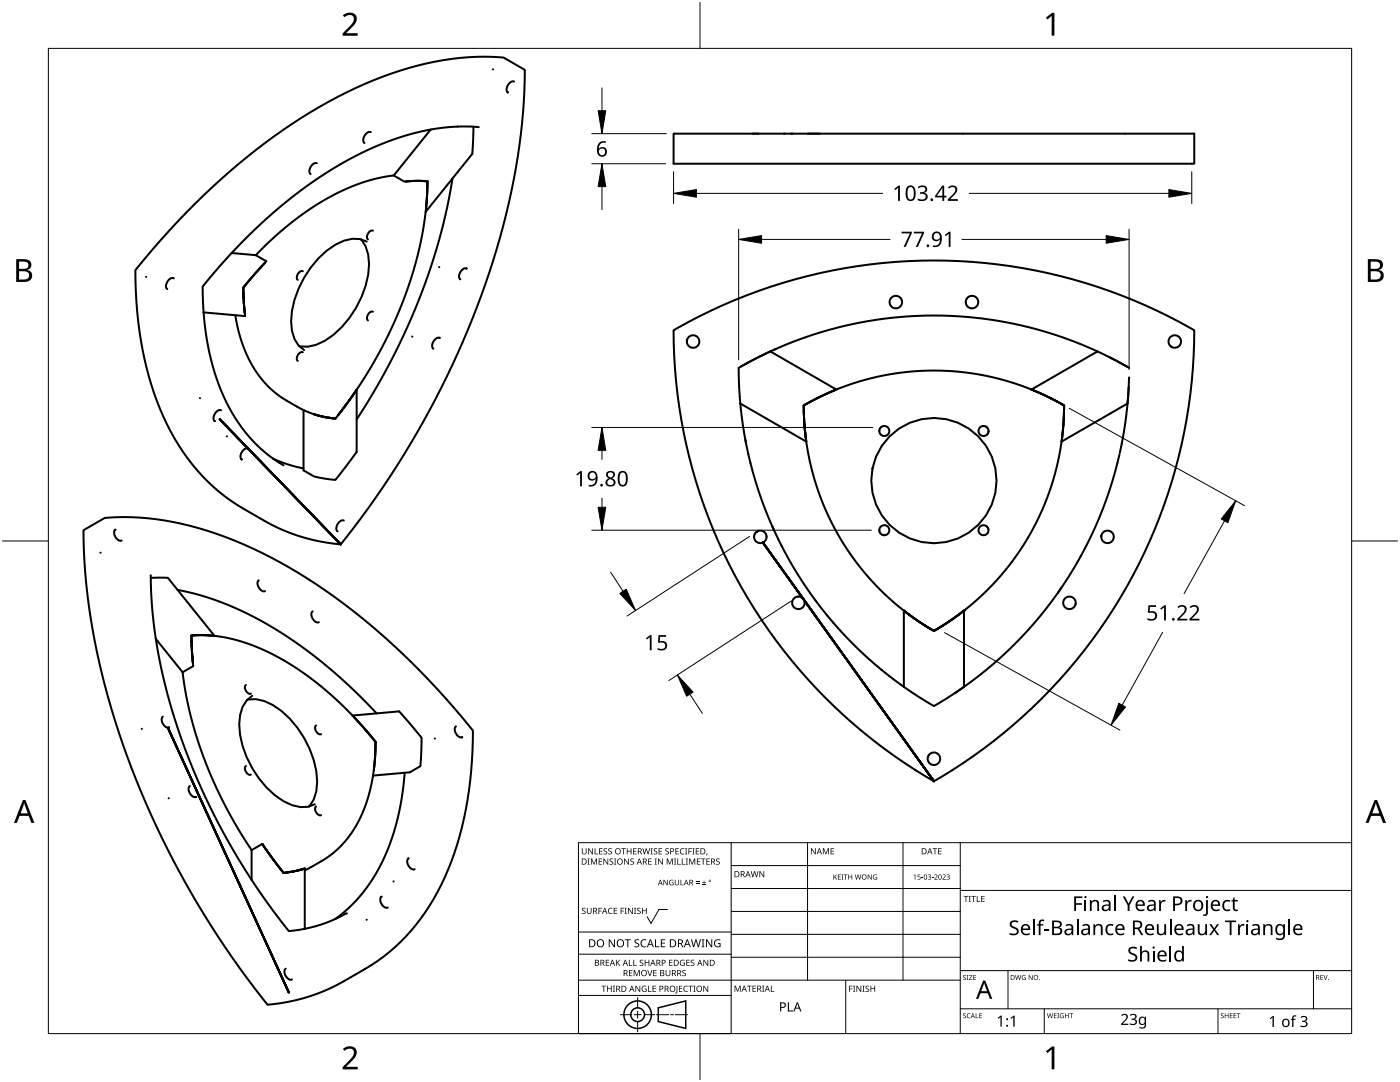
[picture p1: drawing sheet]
<svg xmlns="http://www.w3.org/2000/svg" width="279mm" height="216mm" viewBox="0 0 279 216" stroke-linecap="round" stroke-linejoin="round" font-family="sans-serif">
<g fill="none" stroke="#000" stroke-width=".4">
<path d="M98.4 13.8v.1M101.3 18.4h.1M102.6 16.3a1.46 1.46 0 0 0-1.3 2.1M63.2 32.6a1.44 1.44 0 0 0-1.2 2.1M74 26.4a1.44 1.44 0 0 0-1.3 2.1M78.6 35a40.8 40.8 0 0 0-20.1 9.1 69 69 0 0 0-7.5 6.8M78.6 35l2.1 1.2 1.1-.1M84.3 36.1l1 .1-.4 6.1M84.3 36.1h-2.5M85.9 25.9a63 63 0 0 0-26 12.2 103.3 103.3 0 0 0-13.7 12.4M85.9 25.9l-7.3 9.1M90.3 35.6a123.9 123.9 0 0 1-19.1 48.1"/>
<path d="M94.5 25.3a36.2 36.2 0 0 0-8.6 .6M94.5 25.3l1.1 .1M94.5 25.3l-.2 5.4-9.4 11.6M134.4 26.7h103.9v6h-103.9zM29.1 55.2l.1 .1M34.6 55.5a1.46 1.46 0 0 0-1.2 2.2M34.6 55.5h.1M39 40.6a111.7 111.7 0 0 1 35.5-24.6 55.8 55.8 0 0 1 26-4.5l4.2 2.4a137.5 137.5 0 0 1-11.4 52 177.6 177.6 0 0 1-25.3 42.7 36.7 36.7 0 0 1-15.2-4.7 45.1 45.1 0 0 1-11.3-7.8 48.1 48.1 0 0 1-12.7-24.6 81.6 81.6 0 0 1-1.8-17.6 157.8 157.8 0 0 1 12-13.3zM46.2 50.5l-5.8 6.7 .2 5.1M46.2 50.5l4.8 .4M51 50.9l2.2 1.2-4.6 5.3 .3 5.7-8.3-.8M60.4 54.1a1.15 1.15 0 0 0-1 1.8"/>
<path d="M72 47.8a6.5 6.5 0 0 1 1.7 4.9 19.5 19.5 0 0 1-8.9 15.3 6.5 6.5 0 0 1-5.1 1.1M72 47.8a6.5 6.5 0 0 0-5.1 1 19.7 19.7 0 0 0-8.8 15.3 6.5 6.5 0 0 0 1.6 5M72 47.8l1.2 .4M74.4 46a1.15 1.15 0 0 0-1 1.8M84.9 42.3a81.8 81.8 0 0 1-13.7 35.5M87.6 53.3h.1M93.1 53.6a1.46 1.46 0 0 0-1.2 2.1M93.1 53.6h.1M39.9 79.4v.1M40.6 62.3a43.1 43.1 0 0 0 8.4 24l2.3 2.5 3.2 2.7M47 62.9a24.2 24.2 0 0 0 8.4 15.8l1.8 1.2 3.4 1.9M59.7 69.1l1 .8"/>
<path d="M60.4 70.3a1.15 1.15 0 0 0-1 1.7M71.2 77.8v12.4l-4.3 5.6-1.9-.3a7.4 7.4 0 0 1-4.4-1.6v-12.1M71.2 77.8l-4.3 5.7M74.4 62.2a1.15 1.15 0 0 0-1 1.7M82.3 67.1v.1M87.7 67.4a1.46 1.46 0 0 0-1.2 2.2M87.7 67.4h.1M134.4 65.9a103.9 103.9 0 0 1 103.9 0 103.9 103.9 0 0 1-51.9 90 103.9 103.9 0 0 1-52-90zM148 73.1l-.6 .3 .3 7.1M151.8 71.1l-3.8 2M153.7 70.1l13.2 7.6-.4 .2M153.7 70.1l-1 .5"/>
<path d="M153.7 70.1l-5.7 3M153.7 70.1a77.9 77.9 0 0 1 65.3 0M166.5 77.9l-3.5 1.6-2.6 1.4 .1 3.8 .4 3.4M205.9 77.7l2.7 1.2 3.8 2-.2 3.8M205.9 77.7a51.9 51.9 0 0 0-39.4 .2M219 70.1l2.4 1.2M219 70.1l-13.1 7.6M221.4 71.3l4 2.1M221.4 71.3l3.6 1.9M225.3 75.3l-.3 5.2M42.8 84h.1M43.9 83.7l24.1 24.9"/>
<path d="M44.1 81.9a1.46 1.46 0 0 0-1.3 2.1M45.3 87.1h.1M48.2 91.6h.1M49.5 89.5a1.45 1.45 0 0 0-1.3 2.1M54.5 91.5l2.9 1.2 3.2 .8M54.5 91.5l2.1 1.4M60.6 81.8l2.1 .9M62.7 82.7h.1M62.7 82.7l2.2 .5 2 .3M66.9 83.5h.1M147.7 80.5l1 7.2M147.7 80.5l13.2 7.6"/>
<path d="M148.7 87.7a77.3 77.3 0 0 0 5.4 17.3M148.7 87.7l.2 .6M160.9 88.1a51.9 51.9 0 0 0 19.5 33.8M211.9 88.1a51.9 51.9 0 0 1-19.5 33.8M212 87.3l-.1 .8M212 87.3h.1M212.2 84.7l-.2 2.6M223.4 90.6a77.9 77.9 0 0 1-12.3 27.7M225 80.5l-.5 4.3-1 5.5M225 80.5l-13.1 7.6M16.7 105.8l4.2-2.4a56.6 56.6 0 0 1 27.7 5.2 115.3 115.3 0 0 1 35.5 25.5l5 5.4 5.3 6.3a70.1 70.1 0 0 1-6.3 30.7 38.8 38.8 0 0 1-15.2 16.8l-4.3 2.5a36.7 36.7 0 0 1-15.2 4.7 172.7 172.7 0 0 1-34.1-70.5 118.5 118.5 0 0 1-2.6-24.2zM20.1 110.3h-.1"/>
<path d="M23 105.7a1.46 1.46 0 0 0 1.3 2.2M23 105.7h.1M30.1 114.8v.5M30.1 115.3h3.4l9.3 11.6M30.1 115.3a82.3 82.3 0 0 0 1 12.2M35.4 117.7a63 63 0 0 1 26.1 12.3 103.3 103.3 0 0 1 13.7 12.3M51.6 115.8a1.44 1.44 0 0 0 1.3 2.1M63.1 103.6l-19.2-19.9 24.1 24.9M63.1 103.6h.1M63.1 103.6l4.9 5M68.6 103.9a1.44 1.44 0 0 0-1.2 2.1M150.8 106.3a1.24 1.24 0 0 0-.1 1.6 1.24 1.24 0 0 0 1.6 .4"/>
<path d="M150.9 106.2a1.25 1.25 0 0 1 1.9 .2 1.25 1.25 0 0 1-.5 1.9M152.3 108.3l34.1 47.6M152.3 108.3l34.1 47.6zM152.3 108.3h-.1M154.1 105a77.9 77.9 0 0 0 26.3 32.1M154.1 105l.4 .9M159.3 119a1.26 1.26 0 0 1 1.1 1.9 1.26 1.26 0 0 1-2.2 .1 1.26 1.26 0 0 1 1-1.9M211.1 118.3a77.9 77.9 0 0 1-18.8 18.8M211.8 117.3l-.7 1M31.1 127.5a123.9 123.9 0 0 0 19.1 48.1M31.1 127.5l5.3 6.6M36.4 134.1a81.8 81.8 0 0 0 13.8 35.5"/>
<path d="M38.2 127.9l.4 5-2.2 1.2M42.8 126.9l-2.7-.2-1.9 .1v1.2M42.8 126.9a40.8 40.8 0 0 1 20.1 9.1 69 69 0 0 1 7.4 6.8M49.1 136.7a1.15 1.15 0 0 0 1 1.7M49.4 139.6a6.5 6.5 0 0 1 5.1 1.1 19.7 19.7 0 0 1 8.8 15.3 6.5 6.5 0 0 1-1.6 4.9M49.4 139.6a6.5 6.5 0 0 0-1.7 5 19.5 19.5 0 0 0 8.9 15.3 6.5 6.5 0 0 0 5.1 1M50.3 138.8l-.9 .8M62.4 122a1.44 1.44 0 0 0 1.2 2.2M180.4 137.1l6 3.8 5.9-3.8M180.4 121.9v15.2M180.4 121.9l3.1 2.2 2.9 1.8M186.4 125.9h.1"/>
<path d="M192.4 121.9l-.1 15.2M192.4 121.9l-3.1 2.2-2.9 1.8M28.3 145.4h.1M32.5 143a1.55 1.55 0 0 0 1 2.2M33.5 145.2l24.1 52.8zM33.7 159.3h.1M33.7 145.2h.1M33.7 145.2h-.2M37.9 156.8a1.46 1.46 0 0 0 1.2 2.2M39.1 159h.1M49.1 152.8a1.15 1.15 0 0 0 1 1.8M63.1 144.8a1.15 1.15 0 0 0 1 1.7"/>
<path d="M70.3 142.8l3.6 3.9M70.3 142.8l9.4-.9 4.4 5.3-.2 5.7-2.1 1.2-7.4 .7M73.9 146.7l1.1 1.3-.1 3.1M74.4 154.8a24.2 24.2 0 0 1-8.4 15.8l-1.8 1.2-3.4 1.9M74.9 151.1l-.5 3.7M80.8 154.2a43.1 43.1 0 0 1-8.4 23.9l-2.3 2.6-3.2 2.7M86.8 147.4h.1M91 144.9a1.46 1.46 0 0 0 1.2 2.2M92.2 147.1h.1M186.4 155.9h.1M50.2 175.6a129.6 129.6 0 0 0 7.4 10.2l3.2-.5M50.2 169.6l2.1-1.2 4.3 5.8"/>
<path d="M50.2 169.6v6M56.6 174.2h.1M60.8 173.3l-2.2 .6-2 .3M60.8 173.3v12M60.8 173.3h.1M62.8 160.5l-1.1 .4M63.1 160.9a1.15 1.15 0 0 0 1 1.8M76.1 179a1.46 1.46 0 0 0 1.3 2.1M76.1 179h.1M78.6 175.9h-.1M81.5 171.3a1.46 1.46 0 0 0 1.3 2.1M81.5 171.3h.1"/>
<path d="M57 193.3a1.44 1.44 0 0 0 1.3 2.2M66.9 183.4l-2.9 1.1-3.2 .8M69.1 182.3l-2.2 1.1M73.2 183.5h-.1"/>
<circle cx="138.3" cy="68.1" r="1.25"/>
<circle cx="178.8" cy="60.3" r="1.25"/>
<circle cx="194" cy="60.3" r="1.25"/>
<circle cx="234.4" cy="68.1" r="1.25"/>
<circle cx="176.5" cy="86" r="1"/>
<circle cx="186.4" cy="95.9" r="12.5"/>
<circle cx="196.3" cy="86" r="1"/>
<circle cx="176.5" cy="105.8" r="1"/>
<circle cx="196.3" cy="105.8" r="1"/>
<circle cx="221" cy="107.1" r="1.25"/>
<circle cx="213.4" cy="120.3" r="1.25"/>
<circle cx="186.4" cy="151.4" r="1.25"/>
</g>
<g fill="#000">
<circle cx="150.9" cy="106.2" r=".2"/>
<circle cx="180.4" cy="121.9" r=".2"/>
<circle cx="192.4" cy="121.9" r=".2"/>
<circle cx="69.1" cy="182.3" r=".2"/>
</g>
<path d="M9.7 9.7h260v196.5h-260z" fill="none" stroke="#000" stroke-width=".2"/>
<path d="M139.7 .5v9.2M.5 108h9.2M269.7 108h9.2M139.7 206.2v9.2" fill="none" stroke="#000" stroke-width=".2"/>
<g fill="#000">
<path d="M68.4 3.1a1.64 1.64 0 0 1 2.8 .4 2.52 2.52 0 0 1-1.2 2.2l-.9 .9h2.3v.5h-3v-.4l1.2-1.2a1.95 1.95 0 0 0 .9-2.2 1.23 1.23 0 0 0-1.8 .1zM208.7 3.5l1.3-.9h.4v4.5h-.5v-4l-.9 .8zM68.4 209.3a1.64 1.64 0 0 1 2.8 .4 2.52 2.52 0 0 1-1.2 2.2l-.9 1h2.3v.5h-3v-.5l1.2-1.2a1.95 1.95 0 0 0 .9-2.1 1.23 1.23 0 0 0-1.8 .1zM208.7 209.8l1.3-1h.4v4.6h-.5v-4l-.9 .7z"/>
<path d="M3.2 51.7h1.3a1.28 1.28 0 0 1 1.7 1.3 1.04 1.04 0 0 1-.8 .9 1.23 1.23 0 0 1 1 1.5 1.23 1.23 0 0 1-1.6 .9h-1.6zM3.8 54.1v1.7h.9a.86 .86 0 0 0 1.1-.9 .86 .86 0 0 0-1.1-.8zM3.8 52.2v1.4h.8a.78 .78 0 0 0 1.1-.7 .78 .78 0 0 0-1.1-.7z"/>
<path d="M273 51.7h1.3a1.28 1.28 0 0 1 1.7 1.3 1.04 1.04 0 0 1-.9 .9 1.23 1.23 0 0 1 1 1.5 1.23 1.23 0 0 1-1.5 .9h-1.6zM273.6 54.1v1.7h.9a.86 .86 0 0 0 1.1-.9 .86 .86 0 0 0-1.2-.8zM273.6 52.2v1.4h.8a.78 .78 0 0 0 1-.7 .78 .78 0 0 0-1.1-.7z"/>
<path d="M4.6 159.6h.5l1.8 4.6h-.6l-.6-1.4h-1.8l-.5 1.4h-.6zM4.8 160.2l-.7 2.1h1.4z"/>
<path d="M274.3 159.6h.5l1.8 4.6h-.6l-.5-1.4h-1.8l-.6 1.4h-.6zM274.6 160.2l-.7 2.1h1.4z"/>
</g>
<g fill="none" stroke="#000" stroke-width=".2">
<path d="M145.9 168.1v38.1h-30.5v-38.1h154.3M145.9 172.7h45.7M145.9 177.3h45.7M161.2 168.1v27.5M180.2 168.1v27.5M191.6 168.1v38.1M191.6 177.7h78.1M115.4 198.6h30.5M115.4 195.6h76.2M115.4 190.4h30.5M115.4 186h30.5M127.3 199v2.1"/>
<path d="M133.2 181.5h-1.7l-1.6 2.8-.7-1.4M145.9 181.9h45.7M145.9 186.4h45.7M145.9 191h45.7M168.8 195.6v10.6M191.6 193.7h78.1M201.2 193.7v7.6M262.1 193.7v7.6M123.8 202.5h2.1M126.6 202.5h1.3M127.3 201.8v1.4M127.3 203.8v2.1"/>
<path d="M128.6 202.5h2.1M131 202.5h2.4M133.8 202.5h.6M134.8 202.5h2.4M191.6 201.3h78.1M208.4 201.3v4.9M243.1 201.3v4.9"/>
</g>
<g fill="#000">
<path d="M116.1 169.3h.2v.8a.32 .32 0 0 0 .3 .3 .32 .32 0 0 0 .3-.3v-.8h.2v.8a.47 .47 0 0 1-.5 .4 .47 .47 0 0 1-.5-.5zM117.3 171.3h.4l-.1 .1v1l.1 .1h-.4l.1-.1v-1zM117.4 169.3h.2l.6 1v-1h.1v1.2h-.1l-.7-1v1h-.1zM117.9 171.3h.3l.3 1 .4-1h.2v1.2h-.1v-1l-.4 1h-.1l-.4-1v1h-.2zM118.7 169.3h.1v1h.6v.2h-.7zM119.5 171.3h.7v.1h-.6v.4h.5v.2h-.5v.4h.6v.1h-.7zM119.6 169.3h.6v.1h-.5v.4h.5v.1h-.5v.4h.5v.2h-.6zM120.5 169.4l.4-.1h.3l-.1 .1a.25 .25 0 0 0-.4-.1 .25 .25 0 0 0 0 .4 .4 .4 0 0 1 .5 .3 .4 .4 0 0 1-.3 .5 .4 .4 0 0 1-.5-.2h.2a.27 .27 0 0 0 .4-.1 .27 .27 0 0 0-.3-.3l-.2-.2zM120.4 171.3h.2l.6 1v-1h.2v1.2h-.2l-.6-1v1h-.2zM121.4 169.4l.5-.1h.2v.1a.25 .25 0 0 0-.4-.1 .25 .25 0 0 0 0 .4 .4 .4 0 0 1 .4 .3 .4 .4 0 0 1-.2 .5 .4 .4 0 0 1-.5-.2h.1a.27 .27 0 0 0 .5-.1 .27 .27 0 0 0-.4-.3l-.2-.2zM121.7 171.4l.4-.1 .3 .1-.1 .1a.25 .25 0 0 0-.4-.1 .25 .25 0 0 0 0 .4 .4 .4 0 0 1 .5 .3 .4 .4 0 0 1-.3 .5 .4 .4 0 0 1-.5-.3l.2 .1a.27 .27 0 0 0 .4-.2 .27 .27 0 0 0-.3-.3l-.2-.2zM122.5 171.3h.5l-.2 .1v1l.2 .1h-.5l.2-.1v-1z"/>
<path d="M124 169.3h.9v.1h-.4v1.1h-.1v-1.1h-.4zM124.6 171.3h.1l.7 1v-1h.1v1.2h-.2l-.6-1v1h-.1zM125.1 169.3h.1v.5h.7v-.5h.1v1.2h-.1v-.6h-.7v.6h-.1zM125.8 171.4l.5-.1 .2 .1v.1a.25 .25 0 0 0-.4-.1 .25 .25 0 0 0 0 .4 .4 .4 0 0 1 .4 .3 .4 .4 0 0 1-.2 .5 .4 .4 0 0 1-.5-.3l.1 .1a.27 .27 0 0 0 .5-.2 .27 .27 0 0 0-.4-.3l-.2-.2zM126.4 169.3h.6v.1h-.5v.4h.5v.1h-.5v.4h.5v.2h-.6zM128.2 169.3h.2l.2 1 .3-1h.2l.2 1 .3-1h.1l-.3 1.2h-.1l-.3-1.1-.3 1.1h-.2zM129.4 171.3h.6v.1h-.5v.4h.5v.2h-.5v.4h.5v.1h-.6zM129.8 169.3h.5l-.2 .1v1l.2 .1h-.5l.2-.1v-1zM130.7 171.3h.4l-.1 .1v1l.1 .1h-.4l.1-.1v-1zM130.5 169.4l.4-.1h.3l-.1 .1a.25 .25 0 0 0-.4-.1 .25 .25 0 0 0 0 .4 .4 .4 0 0 1 .5 .3 .4 .4 0 0 1-.3 .5 .4 .4 0 0 1-.5-.2h.2a.27 .27 0 0 0 .4-.1 .27 .27 0 0 0-.3-.3l-.2-.2zM131.4 169.3h.7v.1h-.5v.4h.5v.1h-.5v.4h.5v.2h-.7zM131.3 171.3h.2l.7 1-.1-1h.2v1.2h-.2l-.6-1v1h-.2z"/>
<path d="M132.4 175.6h.2l.6 .9v-.9h.1v1h-.2l-.6-.9v.9h-.1zM132.8 169.4l.4-.1h.3l-.1 .1a.25 .25 0 0 0-.3-.1 .25 .25 0 0 0 0 .4 .4 .4 0 0 1 .4 .3 .4 .4 0 0 1-.3 .5 .4 .4 0 0 1-.4-.2h.1a.27 .27 0 0 0 .5-.1 .27 .27 0 0 0-.4-.3l-.2-.2zM133.1 171.3h.2l.4 1 .4-1h.2v1.2h-.2v-1l-.4 1h-.1l-.4-1v1h-.1zM133.7 175.7l.5-.2 .2 .1v.1a.45 .45 0 0 0-.7 .4 .45 .45 0 0 0 .6 .4v-.3h-.2v-.1h.3v.5a.6 .6 0 0 1-.8-.1 .6 .6 0 0 1 .1-.8zM134.5 171.3h.4l-.1 .1v1l.1 .1h-.4l.2-.1v-1zM135.2 171.3h.1v1.1h.6v.1h-.7zM134.8 169.3h.7v.1h-.6v.4h.5v.1h-.5v.4h.6v.2h-.7zM134.7 175.6h.1v.7a.28 .28 0 0 0 .3 .2 .28 .28 0 0 0 .3-.2v-.7h.1v.7a.42 .42 0 0 1-.4 .4 .42 .42 0 0 1-.4-.4zM135.8 175.6h.1v.9h.5v.1h-.6zM136.1 171.3h.1v1.1h.6v.1h-.7zM135.8 169.4l.5-.2 .3 .1-.1 .1a.49 .49 0 0 0-.7 .5 .49 .49 0 0 0 .8 .4 .52 .52 0 0 1-.7 .1 .52 .52 0 0 1-.2-.6zM136.7 169.3h.5l-.2 .1v1l.2 .1h-.5l.2-.1v-1z"/>
<path d="M136.9 171.3h.4l-.1 .1v1l.1 .1h-.4l.1-.1v-1zM137.4 169.3h.7v.1h-.6v.4h.5v.2h-.5v.5h-.1zM137.5 171.3h.3l.3 1 .4-1h.3v1.2h-.2v-1l-.4 1h-.1l-.4-1v1h-.2zM138.2 169.3h.4l-.1 .1v1l.1 .1h-.4l.1-.1v-1zM138.9 176.2h.7v.1h-.7zM138.9 175.9h.7v.1h-.7zM138.9 169.3h.6v.1h-.5v.4h.5v.1h-.5v.4h.5v.2h-.6zM139.1 171.3h.7v.1h-.6v.4h.5v.2h-.5v.4h.6v.1h-.7zM140.1 176.5h.8v.1h-.8zM139.9 171.3h.9v.1h-.4v1.1h-.1v-1.1h-.4zM140.4 175.7h.2v.3h.3v.2h-.3v.3h-.2v-.3h-.3v-.2h.3zM141 170.3h.2l-.3 .4z"/>
<path d="M141 171.3h.7v.1h-.6v.4h.5v.2h-.5v.4h.6v.1h-.7zM143 171.4l.4-.1 .2 .1v.1a.25 .25 0 0 0-.4-.1 .25 .25 0 0 0 0 .4 .4 .4 0 0 1 .5 .3 .4 .4 0 0 1-.3 .5 .4 .4 0 0 1-.5-.3l.2 .1a.27 .27 0 0 0 .4-.2 .27 .27 0 0 0-.3-.3l-.3-.2zM149.8 173.8h.2l.2 1.1 .3-1.1h.2l.3 1.1 .2-1.1h.2l-.3 1.2h-.2l-.3-1-.3 1h-.1zM151.6 173.8h.1l.7 1v-1h.1v1.2h-.2l-.6-1v1h-.1zM161.8 169.3h.2l.7 1v-1h.1v1.2h-.2l-.6-1v1h-.2zM164.2 169.3h.2l.4 .9 .4-.9h.2v1.2h-.1v-1.1l-.4 1.1h-.1l-.4-1.1v1.1h-.2zM165.8 169.3h.6v.1h-.5v.4h.5v.1h-.5v.4h.5v.2h-.6zM166.3 174.5h.2v.5l.6-.5-.4 .4 .4 .6h-.2l-.3-.5-.1 .5h-.2zM167.2 174.5h.6v.1h-.4v.3h.4v.1h-.4v.4h.4v.1h-.6zM167.9 174.5h.4l-.1 .1v.8l.1 .1h-.4l.2-.1v-.8zM168.4 174.5h.7v.1h-.3v.9h-.1v-.9h-.3zM169.3 174.5h.1v.4h.5v-.4h.2v1h-.2v-.5h-.5v.5h-.1z"/>
<path d="M170.6 174.5h.1l.2 .9 .3-.9h.1l.3 .9 .2-.9h.1l-.3 1h-.1l-.3-.9-.2 .9h-.1zM173.2 174.5h.1l.6 .8v-.8h.1v1h-.2l-.5-.8v.8h-.1zM174.3 174.6l.5-.1h.2v.2a.42 .42 0 0 0-.7 .3 .42 .42 0 0 0 .6 .4v-.3h-.2v-.1h.4v.5a.56 .56 0 0 1-.8-.1 .56 .56 0 0 1 0-.8zM182.3 174.7l.4-.2v1h-.1v-.9l-.2 .2zM183.2 174.5h.5v.1h-.4l-.1 .3a.34 .34 0 0 1 .5 .2 .34 .34 0 0 1-.2 .4 .34 .34 0 0 1-.4-.1 .27 .27 0 0 0 .4 .1 .27 .27 0 0 0 .1-.4 .27 .27 0 0 0-.4-.1zM183.9 175.1h.3v.1h-.3zM185.2 174.6a.32 .32 0 0 1 .5-.1 .32 .32 0 0 1-.1 .5 .32 .32 0 0 1 .2 .4 .32 .32 0 0 1-.5 .1l-.1-.1a.26 .26 0 0 0 .3 .1 .26 .26 0 0 0 .1-.4l-.3-.2a.23 .23 0 0 0 .3 0 .23 .23 0 0 0-.1-.4 .23 .23 0 0 0-.3 .2zM186 175.1h.3v.1h-.3zM186.1 169.3h.9v.1h-.3v1.1h-.2v-1.1h-.4zM186.5 174.6a.37 .37 0 0 1 .6 0 .37 .37 0 0 1-.3 .6l-.2 .2h.5v.1h-.7l.3-.4a.27 .27 0 0 0 .3-.3 .27 .27 0 0 0-.4-.2zM187.2 169.3h.7v.1h-.5v.4h.5v.1h-.5v.4h.5v.2h-.7zM188.1 174.6a.37 .37 0 0 1 .6 0 .37 .37 0 0 1-.3 .6l-.2 .2h.5v.1h-.6l.2-.4a.27 .27 0 0 0 .3-.3 .27 .27 0 0 0-.3-.2z"/>
<path d="M188.9 174.6a.32 .32 0 0 1 .5-.1 .32 .32 0 0 1 0 .5h-.1a.32 .32 0 0 1 .2 .4 .32 .32 0 0 1-.5 .1l-.1-.1a.26 .26 0 0 0 .4 .1 .26 .26 0 0 0 0-.4l-.3-.2a.23 .23 0 0 0 .4 0 .23 .23 0 0 0-.1-.4 .23 .23 0 0 0-.3 .2zM192.3 178.8h.9v.1h-.3v1.1h-.2v-1.1h-.4zM193.3 178.8h.5l-.2 .1v1l.2 .1h-.5l.2-.1v-1zM193.8 178.8h1v.1h-.4v1.1h-.2v-1.1h-.4zM194.9 178.8h.2v1.1h.5v.1h-.7zM195.8 178.8h.7v.1h-.5v.4h.5v.1h-.5v.5h.5v.1h-.7zM231.3 179.6h.3l.1 .4 .4-.4h.5v.3h-.5l-.3 .3-.1 1.6h-.4zM236.5 179.6h.3l.1 .4 .4-.4h.5v.3h-.5l-.3 .3-.1 1.6h-.4zM116.2 181.3l.4-.2 .3 .1-.1 .1a.25 .25 0 0 0-.4-.1 .25 .25 0 0 0 0 .4 .4 .4 0 0 1 .5 .3 .4 .4 0 0 1-.3 .5 .4 .4 0 0 1-.5-.2h.2a.27 .27 0 0 0 .4-.1 .27 .27 0 0 0-.3-.3l-.2-.2zM117.1 181.1h.2v.8a.32 .32 0 0 0 .3 .3 .32 .32 0 0 0 .3-.3v-.8h.2v.8a.47 .47 0 0 1-.5 .5 .47 .47 0 0 1-.5-.5zM119.4 181.1h.7v.2h-.5v.4h.5v.1h-.5v.6h-.2zM120 196.7h1v.1h-.4v1.1h-.2v-1.1h-.4z"/>
<path d="M120.9 191.5h.7v.1h-.6v.4h.5v.2h-.5v.4h.6v.1h-.7zM121.5 181.3l.4-.2 .4 .1-.1 .1a.49 .49 0 0 0-.7 .5 .49 .49 0 0 0 .7 .4 .52 .52 0 0 1-.6 .1 .52 .52 0 0 1-.3-.6zM121.1 196.7h.2v.5h.6v-.5h.2v1.2h-.2v-.6h-.6v.6h-.2zM121.5 187.4h.2l.9 1.3v-1.3h.1v1.6h-.2l-.8-1.3v1.3h-.2zM122.3 196.7h.4l-.1 .1v1l.1 .1h-.4l.2-.1v-1zM122.5 181.1h.7v.2h-.6v.4h.5v.1h-.5v.4h.6v.2h-.7zM122.9 191.5h.2v.6l.5-.6h.2l-.5 .5 .5 .7h-.2l-.4-.6-.1 .6h-.2zM123.9 181.1h.6v.2h-.5v.4h.5v.1h-.5v.6h-.1zM124.7 181.1h.4l-.2 .2v.9l.2 .2h-.4l.1-.2v-.9zM124.7 187.4h1.2v.2h-.5v1.4h-.2v-1.4h-.5zM125.5 191.5h.2v1.1h.5v.1h-.7zM125.5 193.6h.7v.1h-.5v.4h.5v.1h-.5v.4h.5v.2h-.7z"/>
<path d="M125.3 181.1h.2l.7 1.1-.1-1.1h.2v1.3h-.2l-.6-1v1h-.2zM126.4 191.5h.1v1.1h.6v.1h-.7zM126.5 181.1h.5l-.2 .2v.9l.2 .2h-.5l.2-.2v-.9zM126.5 193.6h.2l.4 1 .4-1h.2v1.2h-.2v-1.1l-.4 1.1h-.1l-.4-1.1v1.1h-.1zM126.7 187.6l.3-.2 .6 .1-.2 .1a.33 .33 0 0 0-.6 .2 .33 .33 0 0 0 .4 .4 .47 .47 0 0 1 .4 .6 .47 .47 0 0 1-.7 .2h-.3v-.2h.2a.35 .35 0 0 0 .6-.2 .35 .35 0 0 0-.5-.4l-.3-.2zM126.8 196.7h.2l.6 1v-1h.2v1.2h-.2l-.7-1 .1 1h-.2zM127.2 181.3l.4-.2 .3 .1-.1 .1a.25 .25 0 0 0-.4-.1 .25 .25 0 0 0 0 .4 .4 .4 0 0 1 .5 .3 .4 .4 0 0 1-.3 .5 .4 .4 0 0 1-.5-.2h.2a.27 .27 0 0 0 .4-.1 .27 .27 0 0 0-.3-.3l-.2-.2zM127.7 191.6l.4-.1 .3 .1-.1 .1a.25 .25 0 0 0-.3-.1 .25 .25 0 0 0 0 .4 .4 .4 0 0 1 .4 .3 .4 .4 0 0 1-.3 .5 .4 .4 0 0 1-.4-.3l.1 .1a.27 .27 0 0 0 .5-.2 .27 .27 0 0 0-.4-.3l-.2-.2zM128 187.6l.6-.2 .4 .1-.1 .2a.63 .63 0 0 0-.9 .5 .63 .63 0 0 0 1 .6v.2a.83 .83 0 0 1-1.1-.3 .83 .83 0 0 1 .1-1.1zM128.2 196.8l.6-.1 .2 .1v.1a.5 .5 0 0 0-.8 .4 .5 .5 0 0 0 .7 .5v-.4h-.3v-.1h.4v.6a.66 .66 0 0 1-.8-.2 .66 .66 0 0 1 0-.9zM128.1 181.1h.2v.6h.6v-.6h.2v1.3h-.2v-.6h-.6v.6h-.2zM129.2 193.6h.1l.4 1 .3-1h.2l-.4 1.2h-.2z"/>
<path d="M129.3 196.7h.2v1.1h.5v.1h-.7zM128.7 191.5h.1v.5h.6v-.5h.2v1.2h-.2v-.5h-.6v.5h-.1zM130.7 187.4h.2v1.4h.7v.2h-.9zM130.2 196.7h.7v.1h-.5v.4h.5v.1h-.5v.5h.5v.1h-.7zM130.4 193.6h.6v.1h-.5v.4h.5v.1h-.5v.4h.5v.2h-.6zM131.9 187.4h.9v.2h-.7v.5h.6v.2h-.6v.5h.7v.2h-.9zM132.8 193.6h.2v.7a.32 .32 0 0 0 .3 .4 .32 .32 0 0 0 .3-.4v-.7h.2v.7a.47 .47 0 0 1-.5 .5 .47 .47 0 0 1-.5-.5zM133.5 191.5h.7v.1h-.5v.4h.5v.2h-.5v.4h.5v.1h-.7zM135 196.7h.2v1.3l-.1 .2h-.3l-.1-.1 .3-.2zM135.5 196.7h.7v.1h-.5v.4h.4v.1h-.4v.5h.5v.1h-.7zM135.8 191.7l.5-.2 .4 .1-.1 .1a.5 .5 0 0 0-.8 .4 .5 .5 0 0 0 .7 .5v-.4h-.2v-.1h.4v.6a.66 .66 0 0 1-.9-.1 .66 .66 0 0 1 0-.9zM136.2 193.7l.4-.2 .3 .1-.1 .1a.25 .25 0 0 0-.4-.1 .25 .25 0 0 0 0 .4 .4 .4 0 0 1 .5 .3 .4 .4 0 0 1-.3 .5 .4 .4 0 0 1-.5-.2h.2a.27 .27 0 0 0 .5-.1 .27 .27 0 0 0-.4-.3l-.2-.2z"/>
<path d="M136.5 196.8l.5-.1 .3 .1-.1 .1a.49 .49 0 0 0-.7 .4 .49 .49 0 0 0 .8 .4 .52 .52 0 0 1-.7 .1 .52 .52 0 0 1-.2-.6zM137 191.5h.6v.1h-.5v.4h.5v.2h-.5v.4h.5v.1h-.6zM137.4 196.7h.9v.1h-.4v1.1h-.1v-1.1h-.4zM137.9 191.6l.4-.1 .3 .1-.1 .1a.25 .25 0 0 0-.4-.1 .25 .25 0 0 0 0 .4 .4 .4 0 0 1 .5 .3 .4 .4 0 0 1-.3 .5 .4 .4 0 0 1-.5-.3l.2 .1a.27 .27 0 0 0 .4-.2 .27 .27 0 0 0-.3-.3l-.2-.2zM138.4 196.7h.4l-.1 .1v1l.1 .1h-.4l.1-.1v-1zM137.9 187.4h.2l.3 1.4 .4-1.4h.2l.4 1.4 .3-1.4h.2l-.4 1.6h-.2l-.4-1.3-.4 1.3h-.2zM140 187.4h.6l-.2 .2v1.3l.2 .1h-.6l.2-.1v-1.3zM140.4 196.7h.1l.7 1v-1h.1v1.2h-.1l-.7-1v1h-.1zM140.4 191.5h.2l.6 1v-1h.1v1.2h-.1l-.7-1v1h-.1zM140.9 187.4h.2l.9 1.3v-1.3h.1v1.6h-.2l-.8-1.3v1.3h-.2zM142.7 187.6l.7-.2 .4 .1-.1 .2a.65 .65 0 0 0-1 .5 .65 .65 0 0 0 .9 .6v-.4h-.3v-.2h.5v.7a.86 .86 0 0 1-1.1-.1 .86 .86 0 0 1 0-1.2zM146.6 196.7h.2l.4 1 .4-1h.2v1.2h-.1v-1.1l-.4 1.1h-.2l-.4-1.1v1.1h-.1z"/>
<path d="M149.1 196.7h.9v.1h-.4v1.1h-.1v-1.1h-.4zM150.2 196.7h.7v.1h-.6v.4h.5v.1h-.5v.5h.6v.1h-.7zM152.1 196.7h.4l-.1 .1v1l.1 .1h-.4l.1-.1v-1zM153.8 196.7h.2v1.1h.5v.1h-.7zM169.5 196.7h.6v.1h-.5v.5h.5v.1h-.5v.5h-.1zM170.2 196.7h.5l-.2 .1v1l.2 .1h-.5l.2-.1v-1zM170.9 196.7h.2l.6 1v-1h.2v1.2h-.2l-.6-1v1h-.2zM172.1 196.7h.5l-.2 .1v1l.2 .1h-.5l.2-.1v-1zM172.8 196.8l.4-.1h.2v.2a.25 .25 0 0 0-.4-.1 .25 .25 0 0 0 0 .4 .4 .4 0 0 1 .5 .3 .4 .4 0 0 1-.3 .4 .4 .4 0 0 1-.5-.2l.2 .1a.27 .27 0 0 0 .4-.2 .27 .27 0 0 0-.3-.3l-.3-.2zM173.7 196.7h.2v.5h.6v-.5h.2v1.2h-.2v-.6h-.6v.6h-.2zM192.2 194.7l.4-.1h.2l-.1 .1a.24 .24 0 0 0-.3 0 .24 .24 0 0 0-.1 .3 .24 .24 0 0 0 .4 .1 .31 .31 0 0 1 0 .4 .31 .31 0 0 1-.5-.1 .24 .24 0 0 0 .3 .1 .24 .24 0 0 0 .1-.3l-.4-.3zM192.9 194.6h.4l-.1 .1v.7l.1 .1h-.4l.1-.1v-.7z"/>
<path d="M193.4 194.6h.6l-.5 .8h.6v.1h-.7l.5-.8h-.5zM194.2 194.6h.6v.1h-.4v.3h.4v.1h-.4v.3h.4v.1h-.6zM201.7 183.9a1.38 1.38 0 0 1 1.5-.1l-.1 .3-.3-.1a.52 .52 0 0 0-.7 0 .52 .52 0 0 0-.1 .7l.4 .2a.9 .9 0 0 1 .9 1.1 .9 .9 0 0 1-1.3 .6l-.5-.1v-.4a1.03 1.03 0 0 0 1.4-.2 1.04 1.04 0 0 0-1-.8 .77 .77 0 0 1-.2-1.2zM202.6 194.6h.1l.2 .8 .2-.8h.2l.2 .8 .2-.8h.1l-.2 .9h-.2l-.2-.8-.2 .8h-.2zM204 194.7l.4-.1h.3l-.1 .1a.4 .4 0 0 0-.6 .4 .4 .4 0 0 0 .6 .3v-.3l-.2-.1h.3v.5a.53 .53 0 0 1-.7-.1 .53 .53 0 0 1 0-.7zM205.3 194.6h.1l.6 .8v-.8h.1v.9h-.2l-.5-.8v.8h-.1zM207.5 183.7l.7-.2h.2l-.1 .3a.46 .46 0 0 0-.5 0 .46 .46 0 0 0-.1 .6h.5v.3h-.5v1.9h-.4v-1.9h-.4v-.2l.4-.1zM208.4 185.3h1v.4h-1zM214.4 178.9h1.6v.3h-1.3v1h1.2v.3h-1.2v1.3h-.3zM217.5 179.6h.3v.3a.83 .83 0 0 1 1-.3 .83 .83 0 0 1 .5 .8v1.4h-.3v-1.4a.59 .59 0 0 0-.7-.5 .59 .59 0 0 0-.4 .7v1.2h-.4zM218.2 184.4h.3l.1 .3a.83 .83 0 0 1 .9-.3 .83 .83 0 0 1 .6 .8v1.4h-.4v-1.4a.59 .59 0 0 0-.7-.5 .59 .59 0 0 0-.4 .8v1.1h-.4zM220.9 184.7l.4-.3h.5l.4 .1-.1 .3a.8 .8 0 0 0-1.1 .7 .8 .8 0 0 0 1 .8l.2-.1v.3a1.12 1.12 0 0 1-1.4-.2 1.12 1.12 0 0 1 0-1.5z"/>
<path d="M224.1 178.9h.4l.7 1.4 .8-1.4h.4l-1 1.8v1.1h-.3v-1.1zM225.3 189.2a1.38 1.38 0 0 1 1.6-.1l-.1 .3-.4-.1a.52 .52 0 0 0-.7 0 .52 .52 0 0 0 0 .7l.4 .2a.9 .9 0 0 1 .9 1.1 .9 .9 0 0 1-1.3 .6l-.6-.1v-.4a1.03 1.03 0 0 0 1.5-.2 1.04 1.04 0 0 0-1-.9 .77 .77 0 0 1-.3-1.1zM227.5 188.8h.4v1.2a.84 .84 0 0 1 .9-.3 .84 .84 0 0 1 .6 .7v1.5h-.4v-1.4a.59 .59 0 0 0-.7-.6 .59 .59 0 0 0-.4 .8v1.2h-.4zM230.9 184.4h.3v1.4a.59 .59 0 0 0 .8 .5 .59 .59 0 0 0 .4-.8v-1.1h.3v2.2h-.3v-.3a.84 .84 0 0 1-.9 .3 .84 .84 0 0 1-.6-.8zM239 184.4h.4v1.4a.59 .59 0 0 0 .7 .5 .59 .59 0 0 0 .4-.8v-1.1h.4v2.2h-.3l-.1-.3a.84 .84 0 0 1-.9 .3 .84 .84 0 0 1-.6-.8zM240.7 179.6h.4v2.5a.62 .62 0 0 1-1 .6v-.3h.4l.2-.2zM241.4 184.4h.4l.5 .8 .6-.8h.4l-.8 1.1 .8 1.1h-.4l-.6-.9-.6 .9h-.4l.8-1.1zM244.2 179.9l.4-.3h.5l.4 .1-.1 .3a.8 .8 0 0 0-1.1 .7 .8 .8 0 0 0 1.1 .7h.1v.3a1.1 1.1 0 0 1-1.3-.2 1.1 1.1 0 0 1-.2-1.3zM244.5 183.7h2.2v.3h-.9v2.6h-.4v-2.6h-.9zM246.2 179.1h.2v.5h.6v.3h-.6v1.2l.2 .4h.5v.3a.67 .67 0 0 1-1.1-.7v-1.2h-.3v-.2l.3-.1zM247.1 184.4h.3v.4l.4-.4h.6l-.1 .3h-.5l-.3 .4-.1 1.5h-.3zM252.1 184.4h.3v.3a.83 .83 0 0 1 1-.3 .83 .83 0 0 1 .6 .8v1.4h-.4v-1.4a.59 .59 0 0 0-.7-.5 .59 .59 0 0 0-.4 .8v1.1h-.4z"/>
<path d="M263.5 194.6h.6v.1h-.5v.3h.4v.1h-.4v.3h.5v.1h-.6zM264.1 194.6h.2l.2 .8 .3-.8h.2l-.4 .9h-.1zM157.2 200h.3v1.6h.8v.2h-1.1zM192.2 202.3l.4-.1h.2l-.1 .1a.24 .24 0 0 0-.3 0 .24 .24 0 0 0-.1 .3 .24 .24 0 0 0 .4 .1 .31 .31 0 0 1 0 .5 .31 .31 0 0 1-.5-.2 .24 .24 0 0 0 .3 .1 .24 .24 0 0 0 .1-.3l-.4-.2zM193.1 202.3l.3-.1h.3l-.1 .1a.39 .39 0 0 0-.5 .4 .39 .39 0 0 0 .5 .3 .46 .46 0 0 1-.6 0 .46 .46 0 0 1 .1-.7zM194.7 202.2h.1v.8h.5v.2h-.6zM195.4 202.2h.6v.1h-.4v.3h.4v.1h-.4v.4h.4v.1h-.6zM199.1 203.1l.6-.4h.2v2.1h-.2v-1.9l-.5 .4zM201.7 203.1l.6-.4h.2v2.1h-.3v-1.9l-.4 .4zM209 202.2h.1l.2 .8 .2-.8h.1l.3 .8 .2-.8h.1l-.3 1h-.1l-.2-.9-.3 .9h-.1zM210.3 202.2h.6v.1h-.4v.3h.3v.1h-.3v.4h.4v.1h-.6zM211 202.2h.4l-.2 .1v.8l.2 .1h-.4l.1-.1v-.8z"/>
<path d="M211.6 202.3l.7-.1-.1 .1a.4 .4 0 0 0-.6 .4 .4 .4 0 0 0 .6 .3v-.2l-.2-.2h.3v.5a.53 .53 0 0 1-.7-.1 .53 .53 0 0 1 0-.7zM212.5 202.2h.2v.4h.5v-.4h.1v1h-.1v-.5h-.5v.5h-.2zM213.4 202.2h.8v.1h-.3v.9h-.2v-.9h-.3zM223.8 202.6a.76 .76 0 0 1 1.2-.1 .76 .76 0 0 1-.4 1.2l-.5 .6h1.1v.2h-1.5v-.2l.8-.8a.52 .52 0 0 0 .3-.8 .52 .52 0 0 0-.9 0zM225.5 202.5a.73 .73 0 0 1 .9-.3 .73 .73 0 0 1 .4 .8l-.4 .4a.62 .62 0 0 1 .5 .7 .62 .62 0 0 1-.8 .4l-.6-.1v-.2l.3 .1a.51 .51 0 0 0 .6 0 .51 .51 0 0 0 .1-.6l-.7-.2v-.2a.46 .46 0 0 0 .6-.1 .46 .46 0 0 0 0-.6l-.4-.1-.4 .2zM243.7 202.3l.3-.1h.2v.1a.24 .24 0 0 0-.3 0 .24 .24 0 0 0-.1 .3 .24 .24 0 0 0 .3 .1 .31 .31 0 0 1 0 .5 .31 .31 0 0 1-.5-.2 .24 .24 0 0 0 .4 .1 .24 .24 0 0 0 0-.3l-.3-.2zM244.4 202.2h.2v.4h.5v-.4h.1v1h-.1v-.5h-.5v.5h-.2zM245.4 202.2h.6v.1h-.4v.3h.4v.1h-.4v.4h.4v.1h-.6zM246.2 202.2h.5v.1h-.4v.3h.4v.1h-.4v.4h.4v.1h-.5zM246.8 202.2h.8v.1h-.3v.9h-.2v-.9h-.3zM253.4 203.2l.6-.5h.2v2.2h-.2v-1.9l-.4 .4zM258 202.7l.3-.1h.4v.3l-.4-.1-.1 .2-.1 .3h.5v.2h-.5v1.4h-.2v-1.4h-.3v-.1l.3-.1z"/>
<path d="M259.5 202.9a.73 .73 0 0 1 .9-.2 .73 .73 0 0 1 .5 .7l-.5 .4a.62 .62 0 0 1 .6 .8 .62 .62 0 0 1-.9 .4l-.6-.2v-.2l.3 .1a.51 .51 0 0 0 .7 0 .51 .51 0 0 0 .1-.6l-.7-.2v-.2a.46 .46 0 0 0 .6-.1 .46 .46 0 0 0 0-.6l-.4-.1-.4 .2z"/>
<path d="M116.1 171.3h.4a.61 .61 0 0 1 .6 .6 .61 .61 0 0 1-.6 .6h-.4zM116.3 171.4v1h.1a.48 .48 0 0 0 .5-.5 .48 .48 0 0 0-.4-.5z"/>
<path d="M122.7 169.9a.61 .61 0 0 1 1.2 0 .61 .61 0 0 1-1.2 0zM122.9 169.9a.45 .45 0 0 0 .9 0 .45 .45 0 0 0-.9 0z"/>
<path d="M123.1 171.9a.61 .61 0 0 1 1.2 0 .61 .61 0 0 1-1.2 0zM123.3 171.9a.45 .45 0 0 0 .9 0 .45 .45 0 0 0-.9 0z"/>
<path d="M127.3 169.3h.3a.35 .35 0 0 1 .5 .2 .35 .35 0 0 1-.3 .4l.4 .6h-.2l-.3-.5h-.3v.5h-.1zM127.4 169.4v.4h.2a.23 .23 0 0 0 .3-.2 .23 .23 0 0 0-.3-.2z"/>
<path d="M127.5 171.3h.2l.4 1.2h-.1l-.2-.4h-.4l-.2 .4h-.1zM127.6 171.5l-.2 .5h.4z"/>
<path d="M128.3 171.3h.3a.35 .35 0 0 1 .5 .2 .35 .35 0 0 1-.3 .5l.4 .5h-.2l-.3-.5h-.2v.5h-.2zM128.5 171.4v.5h.1a.23 .23 0 0 0 .3-.2 .23 .23 0 0 0-.3-.3z"/>
<path d="M131.7 175.5h.1l.5 1.1h-.2l-.1-.3h-.4l-.2 .3h-.1zM131.8 175.7l-.2 .5h.3z"/>
<path d="M133.8 169.3h.3a.41 .41 0 0 1 .4 .5 .41 .41 0 0 1-.6 .2v.5h-.1zM133.9 169.4v.5a.29 .29 0 0 0 .5-.3 .29 .29 0 0 0-.5-.2z"/>
<path d="M136.9 175.5h.1l.4 1.1h-.1l-.1-.3h-.5l-.1 .3h-.1zM137 175.7l-.2 .5h.3z"/>
<path d="M137.6 175.6h.3a.31 .31 0 0 1 .4 .2 .31 .31 0 0 1-.2 .4l.3 .4h-.2l-.3-.4h-.2v.4h-.1zM137.7 175.7v.4h.2a.21 .21 0 0 0 .2-.2 .21 .21 0 0 0-.2-.2z"/>
<path d="M139.8 169.3h.4a.61 .61 0 0 1 .6 .6 .61 .61 0 0 1-.7 .6h-.3zM140 169.4v.9h.1a.48 .48 0 0 0 .5-.4 .48 .48 0 0 0-.4-.5z"/>
<path d="M141.4 175.8a.25 .25 0 0 1 .5 0 .25 .25 0 0 1-.5 0zM141.5 175.8a.15 .15 0 0 0 .3 0 .15 .15 0 0 0-.3 0z"/>
<path d="M141.9 171.3h.4a.35 .35 0 0 1 .4 .2 .35 .35 0 0 1-.2 .5l.3 .5h-.2l-.3-.5h-.2v.5h-.2zM142.1 171.4v.5h.2a.23 .23 0 0 0 .2-.2 .23 .23 0 0 0-.3-.3z"/>
<path d="M146.6 173.8h.4a.61 .61 0 0 1 .6 .6 .61 .61 0 0 1-.7 .6h-.3zM146.7 174v.9h.2a.48 .48 0 0 0 .5-.5 .48 .48 0 0 0-.5-.4z"/>
<path d="M147.8 173.8h.4a.35 .35 0 0 1 .4 .3 .35 .35 0 0 1-.2 .4l.3 .5h-.2l-.3-.5h-.2v.5h-.2zM148 174v.4h.2a.23 .23 0 0 0 .3-.2 .23 .23 0 0 0-.3-.2z"/>
<path d="M149.2 173.8h.1l.5 1.2h-.1l-.2-.3h-.5l-.1 .3h-.2zM149.3 174l-.2 .5h.4z"/>
<path d="M163.4 169.2h.2l.5 1.3h-.2l-.2-.4h-.4l-.2 .4h-.1zM163.5 169.4l-.2 .6h.4z"/>
<path d="M171.9 175a.51 .51 0 0 1 1 0 .51 .51 0 0 1-1 0zM172.1 175a.4 .4 0 0 0 .8 0 .4 .4 0 0 0-.8 0z"/>
<path d="M184 169.3h.3a.61 .61 0 0 1 .6 .6 .61 .61 0 0 1-.6 .6h-.3zM184.1 169.4v.9h.2a.48 .48 0 0 0 .5-.4 .48 .48 0 0 0-.5-.5z"/>
<path d="M184.5 174.6h.4l.1 .5a.38 .38 0 0 1-.4 .4 .38 .38 0 0 1-.3-.6zM184.6 174.6l-.1 .1a.39 .39 0 0 0-.1 .4 .39 .39 0 0 0 .4 .3 .4 .4 0 0 0 .2-.5 .4 .4 0 0 0-.4-.3z"/>
<path d="M185.5 169.2h.1l.5 1.3h-.1l-.2-.4h-.5l-.1 .4h-.2zM185.6 169.4l-.2 .6h.4z"/>
<path d="M187.4 174.6h.4l.1 .5a.38 .38 0 0 1-.4 .4 .38 .38 0 0 1-.2-.6zM187.5 174.6l-.1 .1a.39 .39 0 0 0-.1 .4 .39 .39 0 0 0 .4 .3 .4 .4 0 0 0 .2-.5 .4 .4 0 0 0-.4-.3z"/>
<path d="M234.1 178.9h.8a.92 .92 0 0 1 1.1 .9 .92 .92 0 0 1-1.2 .8h-.3v1.2h-.4zM234.5 179.2v1.1a.79 .79 0 0 0 1.1-.6 .59 .59 0 0 0-.7-.5z"/>
<path d="M118.4 181.1h.3a.35 .35 0 0 1 .4 .3 .35 .35 0 0 1-.2 .4l.3 .6h-.1l-.3-.5h-.3v.5h-.1zM118.5 181.3v.4h.2a.23 .23 0 0 0 .3-.2 .23 .23 0 0 0-.3-.2z"/>
<path d="M118.7 191.5h.4a.31 .31 0 0 1 .4 .2 .31 .31 0 0 1-.2 .4 .33 .33 0 0 1 .3 .4 .33 .33 0 0 1-.4 .2h-.5zM118.9 192.2v.4h.2a.23 .23 0 0 0 .3-.2 .23 .23 0 0 0-.3-.2zM118.9 191.6v.4h.2a.21 .21 0 0 0 .3-.2 .21 .21 0 0 0-.3-.2z"/>
<path d="M117.6 187.4h.5a.79 .79 0 0 1 .7 .8 .79 .79 0 0 1-.8 .8h-.4zM117.8 187.6v1.2h.2a.62 .62 0 0 0 .6-.6 .62 .62 0 0 0-.6-.6z"/>
<path d="M119.8 191.5h.4a.35 .35 0 0 1 .4 .3 .35 .35 0 0 1-.2 .4l.3 .5h-.2l-.3-.5h-.2v.5h-.2zM120 191.6v.5h.2a.23 .23 0 0 0 .3-.2 .23 .23 0 0 0-.3-.3z"/>
<path d="M119.3 187.6a.77 .77 0 0 1 1.1 .1 .77 .77 0 0 1-.2 1.1 .77 .77 0 0 1-1-.2l-.1-.6zM119.5 187.7a.63 .63 0 0 0-.2 .8 .63 .63 0 0 0 .8 .3 .63 .63 0 0 0 .2-.9 .63 .63 0 0 0-.8-.2z"/>
<path d="M120.6 181.1h.2l.4 1.3h-.1l-.2-.4h-.4l-.2 .4h-.1zM120.7 181.3l-.2 .6h.4z"/>
<path d="M122.1 191.5h.2l.5 1.2h-.2l-.1-.3h-.5l-.2 .3h-.1zM122.2 191.7l-.2 .5h.4z"/>
<path d="M123 196.7h.3a.35 .35 0 0 1 .4 .2 .35 .35 0 0 1-.2 .5l.3 .5h-.1l-.3-.5h-.3v.5h-.1zM123.1 196.8v.5h.2a.23 .23 0 0 0 .3-.3 .23 .23 0 0 0-.3-.2z"/>
<path d="M123.3 187.6a.77 .77 0 0 1 1.1 .1 .77 .77 0 0 1-.2 1.1 .77 .77 0 0 1-1.1-.2v-.6zM123.5 187.7a.63 .63 0 0 0-.2 .8 .63 .63 0 0 0 .8 .3 .63 .63 0 0 0 .2-.9 .63 .63 0 0 0-.8-.2z"/>
<path d="M124.5 193.6h.3a.35 .35 0 0 1 .4 .2 .35 .35 0 0 1-.2 .4l.3 .6h-.1l-.3-.5h-.3v.5h-.1zM124.6 193.7v.4h.2a.23 .23 0 0 0 .3-.2 .23 .23 0 0 0-.3-.2z"/>
<path d="M124 196.7h.4a.61 .61 0 0 1 .6 .6 .61 .61 0 0 1-.6 .6h-.4zM124.2 196.8v1h.2a.48 .48 0 0 0 .5-.5 .48 .48 0 0 0-.5-.5z"/>
<path d="M124.7 191.5h.2l.4 1.2h-.1l-.2-.3h-.4l-.2 .3h-.1zM124.8 191.7l-.2 .5h.4z"/>
<path d="M126 196.7h.2l.4 1.2h-.1l-.2-.4h-.4l-.2 .4h-.1zM126.1 196.8l-.2 .6h.4z"/>
<path d="M127.9 194.2a.61 .61 0 0 1 1.2 0 .61 .61 0 0 1-1.2 0zM128.1 194.2a.45 .45 0 0 0 .9 0 .45 .45 0 0 0-.9 0z"/>
<path d="M129.7 187.4h.2l.6 1.6h-.2l-.2-.5h-.6l-.2 .5h-.2zM129.8 187.6l-.3 .7h.5z"/>
<path d="M130.2 191.5h.2l.4 1.2h-.1l-.2-.3h-.4l-.2 .3h-.1zM130.3 191.7l-.2 .5h.4z"/>
<path d="M131 191.5h.3a.35 .35 0 0 1 .5 .3 .35 .35 0 0 1-.3 .4l.4 .5h-.2l-.3-.5h-.2v.5h-.2zM131.2 191.6v.5h.1a.23 .23 0 0 0 .3-.2 .23 .23 0 0 0-.3-.3z"/>
<path d="M131.8 193.6h.3a.31 .31 0 0 1 .4 .1 .31 .31 0 0 1-.2 .4 .33 .33 0 0 1 .3 .4 .33 .33 0 0 1-.4 .3h-.4zM131.9 194.2v.4h.3a.23 .23 0 0 0 .2-.2 .23 .23 0 0 0-.3-.2zM131.9 193.7v.4h.2a.21 .21 0 0 0 .3-.2 .21 .21 0 0 0-.3-.2z"/>
<path d="M131.6 196.7h.3a.41 .41 0 0 1 .5 .5 .41 .41 0 0 1-.6 .2v.5h-.2zM131.8 196.8v.5a.29 .29 0 0 0 .4-.2 .29 .29 0 0 0-.4-.3z"/>
<path d="M132.6 196.7h.4a.35 .35 0 0 1 .4 .2 .35 .35 0 0 1-.2 .5l.3 .5h-.2l-.3-.5h-.2v.5h-.2zM132.8 196.8v.5h.2a.23 .23 0 0 0 .3-.3 .23 .23 0 0 0-.3-.2z"/>
<path d="M132.1 191.5h.3a.41 .41 0 0 1 .4 .5 .41 .41 0 0 1-.6 .3v.4h-.1zM132.2 191.6v.5a.29 .29 0 0 0 .5-.2 .29 .29 0 0 0-.5-.3z"/>
<path d="M134.1 193.6h.3a.35 .35 0 0 1 .5 .2 .35 .35 0 0 1-.3 .4l.4 .6h-.2l-.3-.5h-.2v.5h-.2zM134.3 193.7v.4h.1a.23 .23 0 0 0 .3-.2 .23 .23 0 0 0-.3-.2z"/>
<path d="M133.6 197.3a.61 .61 0 0 1 1.2 0 .61 .61 0 0 1-1.2 0zM133.8 197.3a.45 .45 0 0 0 .9 0 .45 .45 0 0 0-.9 0z"/>
<path d="M133.7 187.4h.5a.79 .79 0 0 1 .7 .8 .79 .79 0 0 1-.8 .8h-.4zM133.9 187.6v1.2h.2a.62 .62 0 0 0 .6-.6 .62 .62 0 0 0-.6-.6z"/>
<path d="M135.2 193.6h.3a.35 .35 0 0 1 .4 .2 .35 .35 0 0 1-.2 .4l.3 .6h-.2l-.2-.5h-.3v.5h-.1zM135.3 193.7v.4h.2a.23 .23 0 0 0 .3-.2 .23 .23 0 0 0-.3-.2z"/>
<path d="M134.5 191.5h.4a.61 .61 0 0 1 .6 .6 .61 .61 0 0 1-.7 .6h-.3zM134.6 191.6v1h.2a.48 .48 0 0 0 .5-.5 .48 .48 0 0 0-.5-.5z"/>
<path d="M135.3 187.4h.4a.45 .45 0 0 1 .6 .3 .45 .45 0 0 1-.3 .6l.4 .7h-.2l-.4-.6h-.3v.6h-.2zM135.5 187.6v.6h.2a.3 .3 0 0 0 .4-.3 .3 .3 0 0 0-.4-.3z"/>
<path d="M137.1 187.4h.2l.6 1.6h-.2l-.2-.5h-.7l-.1 .5h-.2zM137.2 187.6l-.3 .7h.5z"/>
<path d="M139.6 191.5h.1l.5 1.2h-.2l-.1-.3h-.5l-.1 .3h-.2zM139.7 191.7l-.2 .5h.4z"/>
<path d="M138.9 197.3a.61 .61 0 0 1 1.2 0 .61 .61 0 0 1-1.2 0zM139.1 197.3a.45 .45 0 0 0 .9 0 .45 .45 0 0 0-.9 0z"/>
<path d="M141.7 191.5h.3a.61 .61 0 0 1 .6 .6 .61 .61 0 0 1-.6 .6h-.3zM141.8 191.6v1h.2a.48 .48 0 0 0 .5-.5 .48 .48 0 0 0-.5-.5z"/>
<path d="M148.5 196.7h.1l.5 1.2h-.2l-.1-.4h-.5l-.2 .4h-.1zM148.5 196.8l-.2 .6h.4z"/>
<path d="M151.1 196.7h.4a.35 .35 0 0 1 .4 .2 .35 .35 0 0 1-.2 .5l.3 .5h-.2l-.3-.5h-.2v.5h-.2zM151.3 196.8v.5h.2a.23 .23 0 0 0 .2-.3 .23 .23 0 0 0-.2-.2z"/>
<path d="M153.1 196.7h.1l.5 1.2h-.2l-.1-.4h-.5l-.2 .4h-.1zM153.1 196.8l-.2 .6h.4z"/>
<path d="M196.2 195.7h.4l1.4 3.6h-.4l-.5-1.1h-1.4l-.5 1.1h-.4zM196.4 196.1l-.6 1.7h1.2z"/>
<path d="M201.7 194.6h.3a.49 .49 0 0 1 .5 .5 .49 .49 0 0 1-.5 .4h-.3zM201.8 194.7v.7h.4l.1-.2v-.3z"/>
<path d="M204 184.7a.94 .94 0 0 1 1.2-.2 .94 .94 0 0 1 .4 1.1h-1.5a.83 .83 0 0 0 .5 .7 .83 .83 0 0 0 .9-.1v.3a1.19 1.19 0 0 1-1.6-.2 1.19 1.19 0 0 1 .1-1.6zM204.3 184.8l-.2 .5h1.1a.54 .54 0 0 0-.3-.6 .54 .54 0 0 0-.6 .1z"/>
<path d="M206.2 195.1a.5 .5 0 0 1 1 0 .5 .5 0 0 1-1 0zM206.4 195.1a.36 .36 0 0 0 .7 0 .36 .36 0 0 0-.7 0z"/>
<path d="M210 183.7h.8a.77 .77 0 0 1 1 .2 .77 .77 0 0 1-.1 1l-.3 .1a.8 .8 0 0 1 .6 1 .8 .8 0 0 1-1 .6h-1zM210.3 185.2v1.1h.6a.55 .55 0 0 0 .7-.6 .55 .55 0 0 0-.7-.5zM210.3 184v.9h.6a.5 .5 0 0 0 .6-.5 .5 .5 0 0 0-.7-.4z"/>
<path d="M212.7 184.6a.9 .9 0 0 1 .9-.3 .9 .9 0 0 1 .6 .8v1.5h-.3v-.3a.71 .71 0 0 1-1.2 .2 .71 .71 0 0 1 .1-1.1l1-.1a.51 .51 0 0 0-.1-.6 .51 .51 0 0 0-.6 0l-.3 .1zM212.9 185.7a.47 .47 0 0 0 .2 .7 .47 .47 0 0 0 .6-.3l.1-.6z"/>
<path d="M216 184.6a.9 .9 0 0 1 .9-.3 .9 .9 0 0 1 .6 .8v1.5h-.2l-.1-.3a.71 .71 0 0 1-1.1 .2 .71 .71 0 0 1 .1-1.1l1-.1a.51 .51 0 0 0-.2-.6 .51 .51 0 0 0-.6 0l-.3 .1zM216.2 185.7a.47 .47 0 0 0 .2 .7 .47 .47 0 0 0 .7-.3l.1-.6z"/>
<path d="M220.1 179.7a.9 .9 0 0 1 .9-.2 .9 .9 0 0 1 .6 .8v1.5h-.2l-.1-.3a.71 .71 0 0 1-1.1 .2 .71 .71 0 0 1 .1-1.1l1-.1a.51 .51 0 0 0-.2-.6 .51 .51 0 0 0-.6 0l-.3 .1zM220.3 180.9a.47 .47 0 0 0 .2 .7 .47 .47 0 0 0 .7-.3l.1-.6z"/>
<path d="M222.8 184.7a.94 .94 0 0 1 1.2-.2 .94 .94 0 0 1 .4 1.1h-1.5a.83 .83 0 0 0 .5 .7 .83 .83 0 0 0 .9-.1v.3a1.19 1.19 0 0 1-1.5-.2 1.19 1.19 0 0 1 0-1.6zM223.1 184.8l-.2 .5h1.2a.54 .54 0 0 0-.3-.6 .54 .54 0 0 0-.7 .1z"/>
<path d="M226.1 183.7h.8a.84 .84 0 0 1 1 .5 .84 .84 0 0 1-.5 1.1l.8 1.3h-.4l-.7-1.2h-.6v1.2h-.4zM226.5 184v1.1h.4a.56 .56 0 0 0 .7-.6 .56 .56 0 0 0-.7-.5z"/>
<path d="M226.9 179.9a.94 .94 0 0 1 1.1-.2 .94 .94 0 0 1 .5 1.1h-1.5a.83 .83 0 0 0 .5 .7 .83 .83 0 0 0 .9-.1v.3a1.19 1.19 0 0 1-1.6-.3 1.19 1.19 0 0 1 .1-1.5zM227.2 180l-.2 .5h1.1a.54 .54 0 0 0-.3-.6 .54 .54 0 0 0-.6 .1z"/>
<path d="M228.7 184.7a.94 .94 0 0 1 1.2-.2 .94 .94 0 0 1 .4 1.1h-1.5a.83 .83 0 0 0 .5 .7 .83 .83 0 0 0 .9-.1v.3a1.19 1.19 0 0 1-1.5-.2 1.19 1.19 0 0 1 0-1.6zM229 184.8l-.1 .5h1.1a.54 .54 0 0 0-.3-.6 .54 .54 0 0 0-.7 .1z"/>
<path d="M229.1 179.7a.9 .9 0 0 1 1-.2 .9 .9 0 0 1 .6 .8v1.5h-.3l-.1-.3a.71 .71 0 0 1-1.1 .2 .71 .71 0 0 1 .1-1.1l1-.1a.51 .51 0 0 0-.2-.6 .51 .51 0 0 0-.6 0l-.3 .1zM229.3 180.9a.47 .47 0 0 0 .3 .7 .47 .47 0 0 0 .6-.3l.1-.6z"/>
<path d="M231.2 189.9a.94 .94 0 0 1 1.2-.2 .94 .94 0 0 1 .4 1.1h-1.5a.83 .83 0 0 0 .5 .8 .83 .83 0 0 0 .9-.2v.4a1.19 1.19 0 0 1-1.5-.3 1.19 1.19 0 0 1 0-1.6zM231.5 190.1l-.1 .4h1.1a.54 .54 0 0 0-.3-.5 .54 .54 0 0 0-.7 .1z"/>
<path d="M234.7 189.8l.6-.2 .6 .3v-1.1h.4v3.1h-.3l-.1-.3a.96 .96 0 0 1-1.2 .1 .96 .96 0 0 1-.4-1.2zM234.9 190a.85 .85 0 0 0-.2 1 .85 .85 0 0 0 .9 .6 1.01 1.01 0 0 0-.2-1.7z"/>
<path d="M234.6 184.7a.94 .94 0 0 1 1.2-.2 .94 .94 0 0 1 .4 1.1h-1.5a.83 .83 0 0 0 .5 .7 .83 .83 0 0 0 .9-.1v.3a1.19 1.19 0 0 1-1.5-.2 1.19 1.19 0 0 1 0-1.6zM234.9 184.8l-.2 .5h1.1a.54 .54 0 0 0-.3-.6 .54 .54 0 0 0-.6 .1z"/>
<path d="M236.9 184.6a.9 .9 0 0 1 .9-.3 .9 .9 0 0 1 .6 .8v1.5h-.3v-.3a.71 .71 0 0 1-1.2 .2 .71 .71 0 0 1 .1-1.1l1-.1a.51 .51 0 0 0-.1-.6 .51 .51 0 0 0-.6 0l-.3 .1zM237.1 185.7a.47 .47 0 0 0 .2 .7 .47 .47 0 0 0 .6-.3l.1-.6z"/>
<path d="M238.4 179.9a1.08 1.08 0 0 1 1.5 0 1.08 1.08 0 0 1-.1 1.6 1.08 1.08 0 0 1-1.6-.2 1.47 1.47 0 0 1 .2-1.4zM238.7 180a.85 .85 0 0 0-.2 1 .85 .85 0 0 0 .9 .5 .82 .82 0 0 0 .4-1.1 .82 .82 0 0 0-1.1-.4z"/>
<path d="M241.9 179.9a.94 .94 0 0 1 1.2-.2 .94 .94 0 0 1 .4 1.1h-1.5a.83 .83 0 0 0 .5 .7 .83 .83 0 0 0 .9-.1v.3a1.19 1.19 0 0 1-1.6-.3 1.19 1.19 0 0 1 .1-1.5zM242.2 180l-.2 .5h1.1a.54 .54 0 0 0-.3-.6 .54 .54 0 0 0-.6 .1z"/>
<path d="M249.9 184.6a.9 .9 0 0 1 .9-.3 .9 .9 0 0 1 .6 .8v1.5h-.2l-.1-.3a.71 .71 0 0 1-1.1 .2 .71 .71 0 0 1 .1-1.1l1-.1a.51 .51 0 0 0-.2-.6 .51 .51 0 0 0-.6 0l-.3 .1zM250.1 185.7a.47 .47 0 0 0 .2 .7 .47 .47 0 0 0 .7-.3l.1-.6z"/>
<path d="M254.9 184.5a.9 .9 0 0 1 1.2 .2l.1-.3h.2v2.2a1.1 1.1 0 0 1-1.7 .8v-.3a.87 .87 0 0 0 1.4-.3v-.5a.96 .96 0 0 1-1.2 .2 .96 .96 0 0 1-.4-1.2zM255.1 184.8a.88 .88 0 0 0-.2 .9 .88 .88 0 0 0 .7 .6 .95 .95 0 0 0 0-1.6z"/>
<path d="M258.3 184.7a.94 .94 0 0 1 1.2-.2 .94 .94 0 0 1 .4 1.1h-1.5a.83 .83 0 0 0 .5 .7 .83 .83 0 0 0 .9-.1v.3a1.19 1.19 0 0 1-1.5-.2 1.19 1.19 0 0 1 0-1.6zM258.6 184.8l-.1 .5h1.1a.54 .54 0 0 0-.3-.6 .54 .54 0 0 0-.7 .1z"/>
<path d="M262.7 194.6h.2a.28 .28 0 0 1 .4 .1 .28 .28 0 0 1-.2 .4l.3 .4h-.2l-.2-.4h-.2v.4h-.1zM262.8 194.7v.3h.1a.19 .19 0 0 0 .3-.2 .19 .19 0 0 0-.3-.1z"/>
<path d="M155.7 200h.5a.57 .57 0 0 1 .7 .6 .57 .57 0 0 1-.8 .5h-.2v.7h-.2zM155.9 200.2v.7a.42 .42 0 0 0 .6 0 .42 .42 0 0 0-.1-.6z"/>
<path d="M159 200h.2l.7 1.8h-.2l-.2-.5h-.7l-.3 .5h-.2zM159.1 200.2l-.3 .9h.6z"/>
<path d="M194.1 202.2l.5 1-.3-.3h-.3l-.3 .3zM194.2 202.3l-.2 .4h.3z"/>
<path d="M227.5 203l.5-.2 .5 .3v-.2h.2v1.6a.82 .82 0 0 1-1.3 .6v-.2l.1 .1a.59 .59 0 0 0 .7 0 .59 .59 0 0 0 .2-.7 .71 .71 0 0 1-.9 .1 .71 .71 0 0 1-.2-.9zM227.7 203.2a.6 .6 0 0 0-.2 .8 .6 .6 0 0 0 .8 .2l.1-.4a.49 .49 0 0 0-.1-.6 .49 .49 0 0 0-.6 0z"/>
<path d="M256.1 203.5a.81 .81 0 0 1 1.1 .1 .81 .81 0 0 1-.1 1.1 .81 .81 0 0 1-1.2-.2v-.6zM256.3 203.6a.6 .6 0 0 0-.2 .8 .6 .6 0 0 0 .9 .2l.1-.2a.56 .56 0 0 0-.1-.7 .56 .56 0 0 0-.7-.1z"/>
<circle cx="216.6" cy="179" r=".22"/>
<circle cx="240.9" cy="179" r=".22"/>
<circle cx="207.5" cy="195.5" r=".09"/>
<circle cx="230.2" cy="189.1" r=".22"/>
<circle cx="249" cy="183.8" r=".22"/>
<circle cx="265.1" cy="195.5" r=".09"/>
<circle cx="201" cy="204.7" r=".2"/>
<circle cx="201" cy="203.4" r=".2"/>
</g>
<g fill="none" stroke="#000" stroke-width=".3">
<path d="M131.4 201.1l5.5-1.4v5.5l-5.5-1.4z"/>
<circle cx="127.3" cy="202.5" r="1.37"/>
<circle cx="127.3" cy="202.5" r="2.74"/>
</g>
<path d="M216.6 179.6v2.2M222.5 178.7v3.1M206.3 183.5v3.1M215 183.5v3.1M230.2 189.7v2.2M233.6 188.8v3.1M233.6 183.5v3.1M248.9 184.4v2.2M257.3 183.5v3.1" fill="none" stroke="#000" stroke-width=".36"/>
<g fill="none" stroke="#000" stroke-width=".2">
<path d="M120.1 17.5v4.6M118.1 26.7h14.9M118.1 32.7h14.7M120.1 37.2v4.6M134.4 34.3v6.3M139 38.6h37.2M193.4 38.6h39.9M237.8 34.3v6.3M147.4 45.7v26.1M152 47.8h25.6M192 47.8h28.8M225.3 45.7v28"/>
<path d="M118.1 85.3h56.1M120.1 89.9v1.8M120.1 99.4v1.8M213.4 81.5l35 19.4M118.1 105.8h55.8M121.9 114.2l2.4 3.8M149.6 107.1l-24.5 15.8M157.9 119.9l-24.4 15.9M244.4 103.9l-8.1 14.6M137.7 138.5l2.5 3.9M188.5 126.2l35 19.5M232 126.2l-8 14.5"/>
</g>
<path d="M120.1 32.7l.8 4.5h-1.5zM119.4 22.1h1.5l-.8 4.6zM134.4 38.6l4.6-.8v1.5zM233.3 37.8l4.5 .8-4.5 .7zM147.4 47.8l4.6-.8v1.5zM220.8 47l4.5 .8-4.5 .7zM120.1 85.3l.8 4.6h-1.5zM119.4 101.2h1.5l-.8 4.6zM123.7 118.4l1.3-.8 1.8 4.2zM246.6 99.9l-1.5 4.4-1.4-.8zM135.2 134.7l3.1 3.4-1.3 .8zM223.3 140.3l1.3 .8-2.9 3.6z" fill="#000" stroke="#000" stroke-width=".2"/>
<g fill="#000">
<path d="M183.2 37.3a1.06 1.06 0 0 1 1.1-.3 1.06 1.06 0 0 1 .7 .9l-.1 .3-.5 .3a.82 .82 0 0 1 .8 .9 .82 .82 0 0 1-1 .7l-1.1-.1v-.4a1.08 1.08 0 0 0 1.6-.2 .62 .62 0 0 0-.8-.7h-.3v-.3a.7 .7 0 0 0 .8-.1 .7 .7 0 0 0 .2-.7 .89 .89 0 0 0-1.3 0zM178.5 37.7l.8-.7h.3v3.1h-.4l.1-2.7-.6 .5zM179.9 46.2h2.1v.3l-1.3 2.8h-.4l1.3-2.7h-1.7zM182.4 46.2h2v.3l-1.2 2.8h-.4l1.2-2.7h-1.6zM188.6 46.9l.8-.7h.3v3.1h-.4v-2.7l-.5 .5zM189.2 37.4a1.01 1.01 0 0 1 1.2-.4 1.01 1.01 0 0 1 .6 1l-.2 .6-1.2 1.1h1.6v.4h-2v-.3l1.1-1.1a.72 .72 0 0 0 .4-.7 .72 .72 0 0 0-.5-.7l-.8 .3zM115 94.6l.8-.6h.3v3h-.3v-2.6l-.6 .5zM128.9 127.4l.8-.7h.3v3.1h-.3v-2.7l-.6 .5zM131.4 126.7h1.5v.4h-1.2v.8a1.02 1.02 0 0 1 1.5 .9 1.02 1.02 0 0 1-1.4 1l-.6-.2v-.3a.88 .88 0 0 0 1 .2 .88 .88 0 0 0 .6-.8 .85 .85 0 0 0-1.3-.4l-.2-.1zM229.2 120.8h1.5v.3h-1.2l-.1 .9a1.02 1.02 0 0 1 1.5 .8 1.02 1.02 0 0 1-1.3 1l-.6-.1v-.4a.88 .88 0 0 0 1 .3 .88 .88 0 0 0 .5-.9 .85 .85 0 0 0-1.2-.4l-.2-.1zM231.5 121.4l.9-.6h.3v3h-.4v-2.6l-.6 .5zM235 121.1a1.01 1.01 0 0 1 1.1-.4 1.01 1.01 0 0 1 .7 1l-.3 .6-1.1 1.2h1.6v.3h-2.1v-.3l1.1-1.1a.72 .72 0 0 0 .5-.7 .72 .72 0 0 0-.5-.6l-.8 .2z"/>
<path d="M237.4 121.1a1.01 1.01 0 0 1 1.2-.4 1.01 1.01 0 0 1 .6 1l-.2 .6-1.2 1.2h1.6v.3h-2v-.3l1.1-1.1a.72 .72 0 0 0 .4-.7 .72 .72 0 0 0-.4-.6l-.9 .2z"/>
<path d="M119.6 28.5l.5-.3h.4h.4v.3a1.03 1.03 0 0 0-1.4 1.2 .96 .96 0 0 1 1.6 .1 .96 .96 0 0 1-.5 1.4 1.14 1.14 0 0 1-1.2-.3 1.14 1.14 0 0 1-.3-1.2l.2-.7zM119.5 30.3a.66 .66 0 0 0 1.3 0 .66 .66 0 0 0-1.3 0z"/>
<path d="M181.1 37.2a1.05 1.05 0 0 1 1.2 0 1.05 1.05 0 0 1 .4 1.2 1.31 1.31 0 0 1-1 1.7 1.22 1.22 0 0 1-1-1.5l.1-.9zM181.3 37.5a1.88 1.88 0 0 0 .3 2.3 .71 .71 0 0 0 .8-.9 1.17 1.17 0 0 0-.7-1.6z"/>
<path d="M188 37h.4v2.1h.5v.3h-.5v.7h-.3v-.7h-1.5v-.3zM188.1 37.4l-1.1 1.7h1.1z"/>
<path d="M186.2 46.5a1.11 1.11 0 0 1 1.4-.1 1.11 1.11 0 0 1 .4 1.3 1.38 1.38 0 0 1-1.8 1.6v-.4a1.01 1.01 0 0 0 1-.1 1.01 1.01 0 0 0 .4-1 .94 .94 0 0 1-1.4 .1 .94 .94 0 0 1 0-1.4zM186.3 47.2a.66 .66 0 0 0 1.3 0 .66 .66 0 0 0-1.3 0z"/>
<path d="M117.5 94.2a1.11 1.11 0 0 1 1.4 0 1.11 1.11 0 0 1 .4 1.3 1.38 1.38 0 0 1-1.8 1.5v-.3a1.01 1.01 0 0 0 1-.1 1.01 1.01 0 0 0 .4-1 .94 .94 0 0 1-1.4 0 .94 .94 0 0 1 0-1.4zM117.6 94.9a.66 .66 0 0 0 1.3 0 .66 .66 0 0 0-1.3 0z"/>
<path d="M121.1 94.3a.88 .88 0 0 1 1.1-.3 .88 .88 0 0 1 .4 1.1l-.4 .3a.87 .87 0 0 1 .6 1.2 .87 .87 0 0 1-1.2 .5 .82 .82 0 0 1-.8-.8 .82 .82 0 0 1 .7-.8l-.2-.1a.77 .77 0 0 1-.2-1.1zM121.2 96.2a.6 .6 0 0 0 1.2 0 .6 .6 0 0 0-1.2 0zM121.3 94.8a.51 .51 0 0 0 1 0 .51 .51 0 0 0-1 0z"/>
<path d="M123.7 94.2a1.05 1.05 0 0 1 1.2 0 1.05 1.05 0 0 1 .4 1.1 1.31 1.31 0 0 1-1 1.8 1.22 1.22 0 0 1-1-1.6l.1-.8zM123.9 94.4a1.88 1.88 0 0 0 .2 2.3 .71 .71 0 0 0 .8-.9 1.17 1.17 0 0 0-.6-1.5z"/>
<circle cx="186" cy="39.9" r=".27"/>
<circle cx="185.2" cy="49.1" r=".27"/>
<circle cx="120.1" cy="96.8" r=".27"/>
<circle cx="234.2" cy="123.6" r=".27"/>
</g>
</svg>
